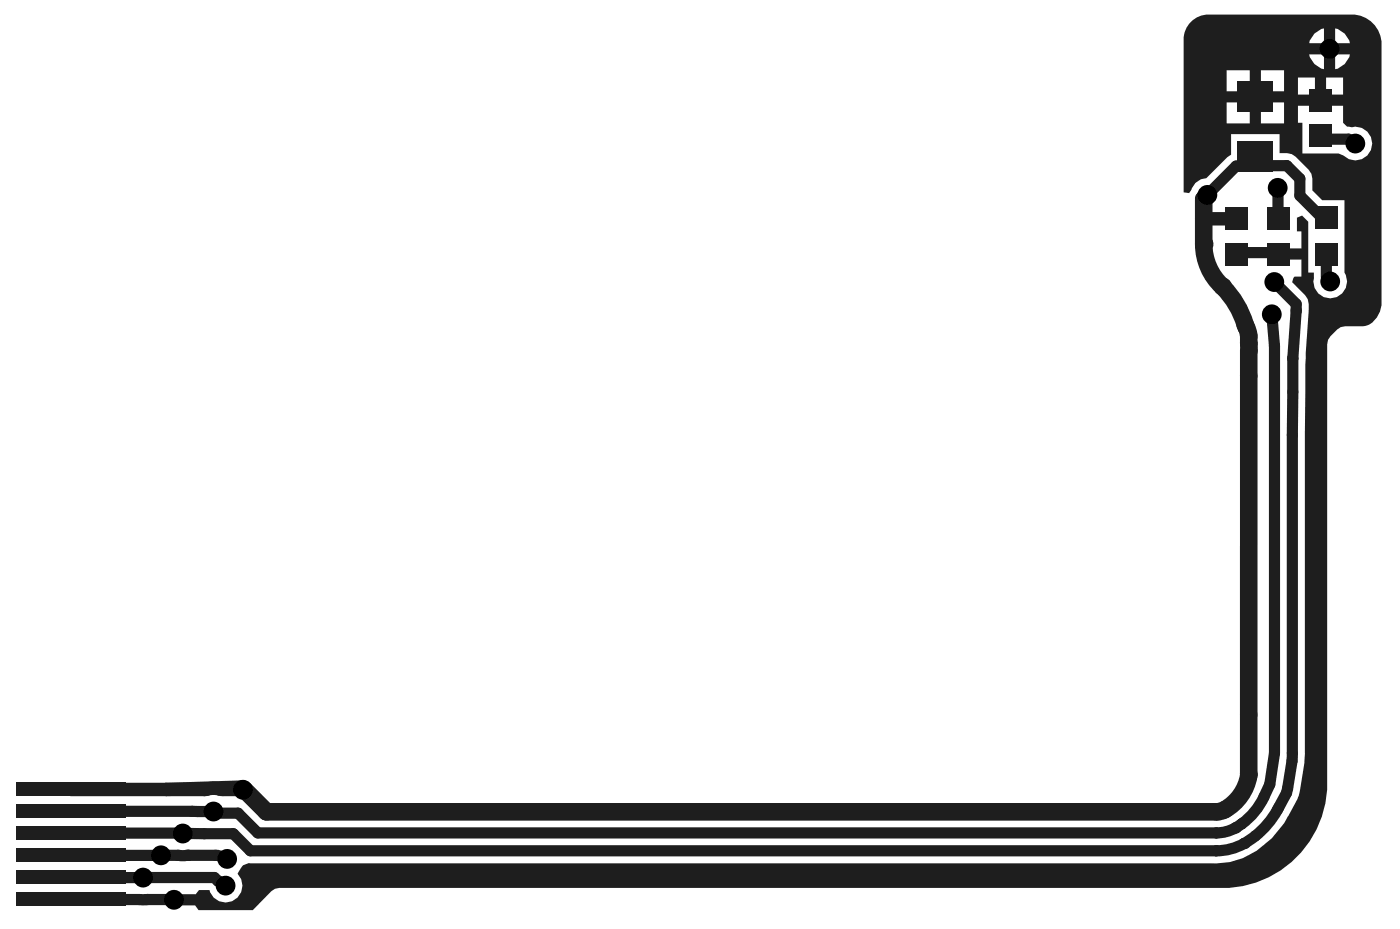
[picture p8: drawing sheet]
<svg xmlns="http://www.w3.org/2000/svg" width="106mm" height="70mm" viewBox="0 0 106 70" stroke-linecap="round" stroke-linejoin="round" font-family="sans-serif">
<g fill="#1e1e1e">
<path d="M13.2 67.6h1.6l.2-.3h.8a1.28 1.28 0 0 0 1.9 .7 1.28 1.28 0 0 0 .3-2 1.04 1.04 0 0 1 .9-.8h73.1a4.8 4.8 0 0 0 2.4-.6l1.2-.8a6 6 0 0 0 1.7-2.1l.9-1.6 .4-2.5 .1-.7v-29.4l.2-4a1.51 1.51 0 0 0-.2-1.2l-1-1 .2-.4h.5v-1.3h-1.7v-.8h1.7v-1.3h-.4v-1l.4-.2 .5 .5v3.8h.4v.3a1.28 1.28 0 0 0 1.4 1.6 1.28 1.28 0 0 0 .9-1.9v-5.5h-1.7l-.7-.7v-.9a2.9 2.9 0 0 0-1.6-1.9h-.9v-1.5h-3.6v1.6l-1.9 1.8a1.2 1.2 0 0 0-1.1 .8l-.2 .3-.4-.1v-11.5a1.87 1.87 0 0 1 1.9-1.9h10.8a2.23 2.23 0 0 1 2.2 2.3v19.4a1.64 1.64 0 0 1-1.4 1.9h-1.3a1.74 1.74 0 0 0-1.4 1.3v33.2a7.9 7.9 0 0 1-7.9 7.9h-71.3l-.3 .1-.3 .2-1.4 1.4h-4.1l-.3-.4h-1.5zM100.9 2.1v1.2h1.1a1.44 1.44 0 0 0-1.1-1.2zM99.4 2.5l-.4 .8h1.1v-1.2zM100.9 4.1v1.1a1.44 1.44 0 0 0 1.1-1.1zM99 4.1a1.44 1.44 0 0 0 1.1 1.1v-1.1zM95.3 5.3v1.6h1.8v-1.6zM92.7 5.3v1.6h1.8v-1.6zM100.2 5.9v1.2h1.3v-1.2zM98.1 5.9v1.2h1.3v-1.2zM95.3 7.7v1.6h1.8v-1.6zM92.7 7.7v1.6h1.8v-1.6zM98.1 8v1.3h.4v2.3h2.7l.4 .2a1.27 1.27 0 0 0 2.1-.6 1.27 1.27 0 0 0-1.5-1.6h-.4l-.3-.3v-1.3z"/>
<circle cx="94" cy="63.7" r=".42"/>
</g>
<path d="M91.2 14.6h.2M96.6 14.2h.1M96.3 21.3l1.7 1.7M9.1 61.3h5.4M17.6 63l1.3 1.3" fill="none" stroke="#1e1e1e" stroke-width=".84"/>
<path d="M91.3 14.7v.1" fill="none" stroke="#1e1e1e" stroke-width="1.3"/>
<circle cx="11.1" cy="68" r=".42" fill="#1e1e1e"/>
<path d="M94.4 26.5v1.9M94.4 54v4.5" fill="none" stroke="#1e1e1e" stroke-width="1.3"/>
<path d="M94.2 12.5h-.8l-2 2.1M96 59.3l-.4 .9M97.7 57.5l-.4 2.1M5.3 66.3h.1M8.5 63h5.3M14.5 63h.9M16.5 66.6l.4 .3M18 61.4l1.5 1.5h72.5M18.9 64.3h73.1" fill="none" stroke="#1e1e1e" stroke-width=".84"/>
<path d="M16.9 59.7h1.5" fill="none" stroke="#1e1e1e" stroke-width="1"/>
<circle cx="14.2" cy="64.6" r=".42" fill="#1e1e1e"/>
<path d="M15.4 63h2.2" fill="none" stroke="#1e1e1e" stroke-width=".84"/>
<path d="M18.5 59.7l1.6 1.6" fill="none" stroke="#1e1e1e" stroke-width="1.3"/>
<circle cx="91" cy="18.4" r=".66" fill="#1e1e1e"/>
<path d="M96.3 56.9l-.3 2.4" fill="none" stroke="#1e1e1e" stroke-width=".84"/>
<circle cx="18.4" cy="59.7" r=".51" fill="#1e1e1e"/>
<g fill="none" stroke="#1e1e1e" stroke-width=".84">
<path d="M93.8 19.1h2.9M94.2 12.5l.7-.7 .7 .7h1.7l1 1M96.6 14.2v1.6M100 10.1l-.2 .1M96.1 23.8l.2 2.3M96.3 26.2v30.7M97.3 59.9l-.7 1.3M5.4 64.6h6.8M8.5 63h-3.7M10.5 66.3h5.7l.3 .3M11.1 68h2.1M12.2 64.6h.1"/>
<path d="M16.1 61.3l.2 .1M16.9 66.9h.2"/>
</g>
<path d="M91 16.5h2.5M18.4 59.5l-5.9 .2h2.9M18.4 59.7h.1" fill="none" stroke="#1e1e1e" stroke-width="1"/>
<path d="M91 15v3.4M94.4 25.5v.4M94.4 28.4v25.6M20.1 61.3h71.9" fill="none" stroke="#1e1e1e" stroke-width="1.3"/>
<circle cx="93.4" cy="62.6" r=".42" fill="#1e1e1e"/>
<path d="M8.2 68h2.3" fill="none" stroke="#1e1e1e" stroke-width=".84"/>
<circle cx="18.4" cy="59.7" r=".51" fill="#1e1e1e"/>
<path d="M5.3 59.7h7.2M18.4 59.5h.1" fill="none" stroke="#1e1e1e" stroke-width="1"/>
<path d="M94.4 58.5v.1" fill="none" stroke="#1e1e1e" stroke-width="1.3"/>
<path d="M97.7 27.1v29.8M98 23l-.3 4M13.8 63h.7M15 61.3h1.1" fill="none" stroke="#1e1e1e" stroke-width=".84"/>
<circle cx="92.4" cy="21.6" r=".66" fill="#1e1e1e"/>
<path d="M98.3 13.5v1.3l1.5 1.5M99.8 10.2h.1M100 10.1v.1l.3 .3h1.7l.2 .3h.4M100.3 19.3v1.6M97.3 59.6v.3M5.3 66.3h5.5M9.1 61.3h-3.8M12.2 64.6h1.2M14.2 64.6h2.1M14.5 61.3h.5M16.3 61.4h1.7" fill="none" stroke="#1e1e1e" stroke-width=".84"/>
<path d="M91.3 14.8l-.3 .2" fill="none" stroke="#1e1e1e" stroke-width="1.3"/>
<circle cx="15.4" cy="59.7" r=".51" fill="#1e1e1e"/>
<path d="M96.3 26.1v.1M97.7 27v.1M97.7 56.9v.6M10.5 68h.6M13.4 64.6h.8M16.3 64.6l.4 .1 .4 .3M92 62.9h.1M92 64.3h.1M93.9 62.3l-.5 .3a2.92 2.92 0 0 1-1.4 .3M93.9 62.2v.1M95.6 60.2a5.3 5.3 0 0 1-1.7 2M96.6 61.2a5.6 5.6 0 0 1-4.6 3.1" fill="none" stroke="#1e1e1e" stroke-width=".84"/>
<path d="M91 18.4a4.9 4.9 0 0 0 1.8 3.7 8.6 8.6 0 0 1 1.6 3.4M94.4 25.9v.6M94.4 58.6a3.4 3.4 0 0 1-2.2 2.7h-.2M94.4 58.5h.1" fill="none" stroke="#1e1e1e" stroke-width="1.3"/>
<path d="M15.4 59.7l.6-.1 .9 .1M18.4 59.7h.1" fill="none" stroke="#1e1e1e" stroke-width="1"/>
<g fill="#000">
<circle cx="91.3" cy="14.7" r=".75"/>
<circle cx="96.6" cy="14.2" r=".75"/>
<circle cx="100.5" cy="3.7" r=".75"/>
<circle cx="102.5" cy="10.8" r=".75"/>
<circle cx="96.1" cy="23.8" r=".75"/>
<circle cx="96.3" cy="21.3" r=".75"/>
<circle cx="100.6" cy="21.3" r=".75"/>
<circle cx="18.4" cy="59.7" r=".75"/>
<circle cx="10.8" cy="66.3" r=".75"/>
<circle cx="12.2" cy="64.6" r=".75"/>
<circle cx="13.2" cy="68" r=".75"/>
<circle cx="13.8" cy="63" r=".75"/>
<circle cx="16.1" cy="61.3" r=".75"/>
<circle cx="17.1" cy="66.9" r=".75"/>
<circle cx="17.2" cy="64.9" r=".75"/>
</g>
<g fill="#1e1e1e">
<path d="M1.2 67.5h8.3v1h-8.3z" fill-rule="evenodd"/>
<path d="M1.2 65.8h8.3v1h-8.3z" fill-rule="evenodd"/>
<path d="M1.2 64.1h8.3v1h-8.3z" fill-rule="evenodd"/>
<path d="M1.2 62.5h8.3v1h-8.3z" fill-rule="evenodd"/>
<path d="M1.2 60.8h8.3v1h-8.3z" fill-rule="evenodd"/>
<path d="M1.2 59.2h8.3v1h-8.3z" fill-rule="evenodd"/>
<path d="M99.4 15.6h1.7v1.7h-1.7z" fill-rule="evenodd"/>
<path d="M99.4 18.4h1.7v1.7h-1.7z" fill-rule="evenodd"/>
<path d="M92.6 15.7h1.7v1.7h-1.7z" fill-rule="evenodd"/>
<path d="M92.6 18.3h1.7v1.8h-1.7z" fill-rule="evenodd"/>
<path d="M95.8 18.3h1.7v1.8h-1.7z" fill-rule="evenodd"/>
<path d="M95.8 15.7h1.7v1.7h-1.7z" fill-rule="evenodd"/>
<path d="M93.6 10.6h2.6v2.4h-2.6z" fill-rule="evenodd"/>
<path d="M93.6 6.2h2.6v2.3h-2.6z" fill-rule="evenodd"/>
<path d="M99 9.4h1.7v1.7h-1.7z" fill-rule="evenodd"/>
<path d="M99 6.7h1.7v1.7h-1.7z" fill-rule="evenodd"/>
</g>
</svg>
